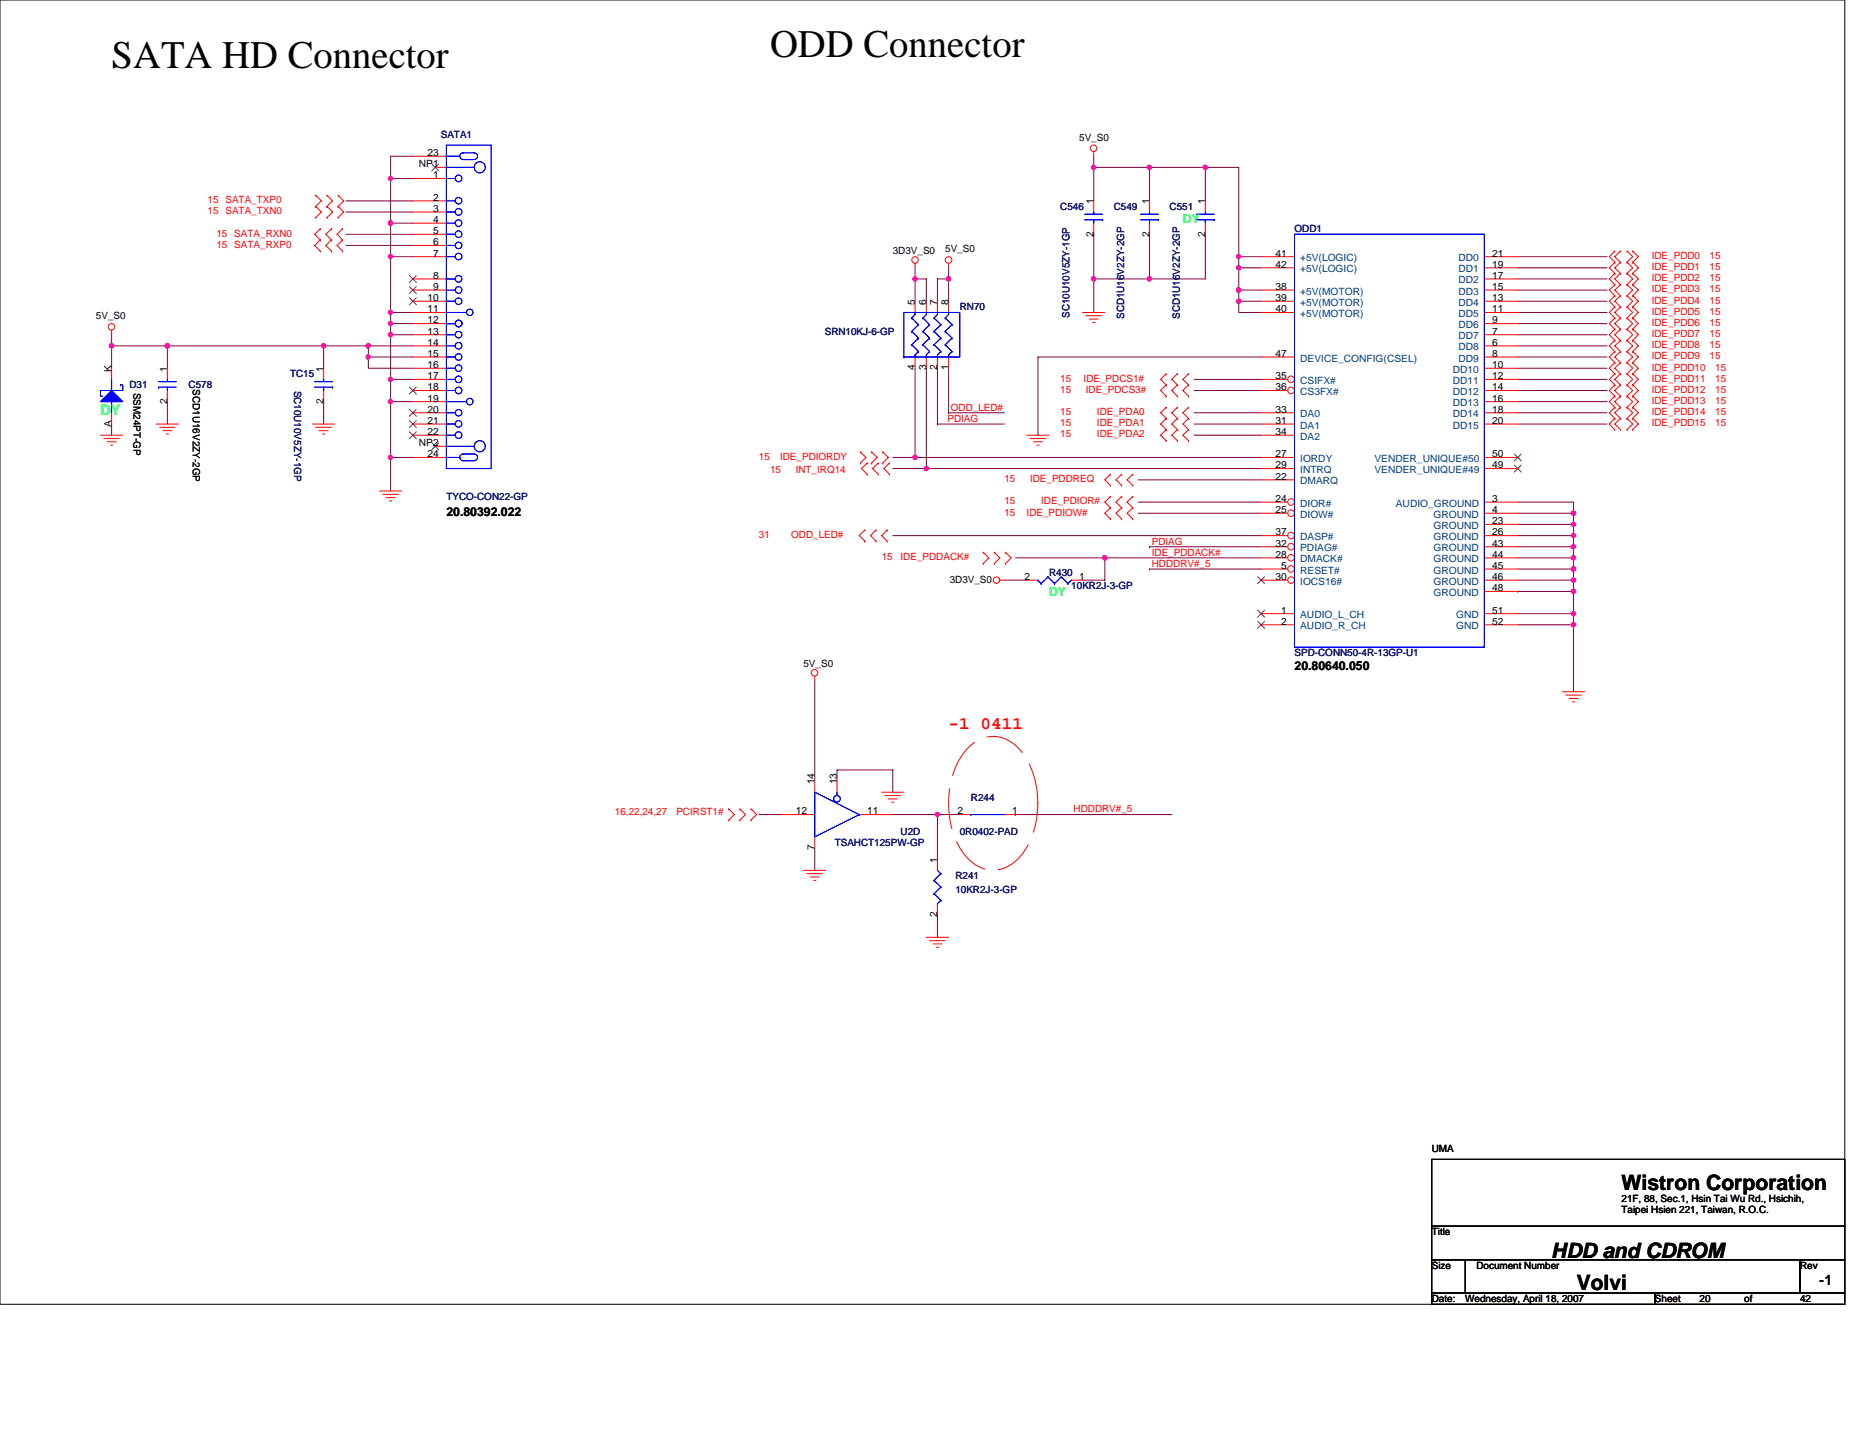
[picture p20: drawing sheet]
<svg xmlns="http://www.w3.org/2000/svg" width="279mm" height="216mm" viewBox="0 0 279 216" stroke-linecap="round" stroke-linejoin="round" font-family="sans-serif">
<defs><g id="words">
<g font-size="5.9">
<text x="16.8" y="10.3">SATA HD Connector</text>
<text x="115.7" y="8.6">ODD Connector</text>
</g>
<g font-size="3.2">
<text x="243.6" y="178.8">Wistron Corporation</text>
<text x="233" y="189">HDD and CDROM</text>
<text x="236.9" y="193.9">Volvi</text>
</g>
<text font-size="2.7" fill="#f00" x="142.5" y="109.5">-1 0411</text>
<text font-size="2.2" fill="#00ff40" x="15.1" y="62.4">DY</text>
<text font-size="2.2" x="273.3" y="193.1">-1</text>
<g font-size="1.8" fill="#00ff40">
<text x="177.7" y="33.6">DY</text>
<text x="157.6" y="89.6">DY</text>
</g>
<g font-size="1.8">
<text x="67.1" y="77.5">20.80392.022</text>
<text x="194.5" y="100.6">20.80640.050</text>
</g>
<g font-size="1.5">
<text x="64.2" y="23.5">23</text>
<text x="162.1" y="21.1">5V_S0</text>
<text x="62.9" y="25.1">NP1</text>
<text x="65" y="26.8">1</text>
<text x="65" y="30.2">2</text>
<text x="65" y="31.8">3</text>
<text x="65" y="33.5">4</text>
<text x="65" y="35.2">5</text>
<text x="164.3" y="35.5" transform="rotate(-90 164.3 35.5)">2</text>
<text x="164.3" y="30.7" transform="rotate(-90 164.3 30.7)">1</text>
<text x="172.7" y="35.5" transform="rotate(-90 172.7 35.5)">2</text>
<text x="172.7" y="30.7" transform="rotate(-90 172.7 30.7)">1</text>
<text x="181" y="35.5" transform="rotate(-90 181 35.5)">2</text>
<text x="181" y="30.7" transform="rotate(-90 181 30.7)">1</text>
<text x="65" y="36.9">6</text>
<text x="65" y="38.5">7</text>
<text x="65" y="41.9">8</text>
<text x="134.1" y="38.2">3D3V_S0</text>
<text x="142" y="37.9">5V_S0</text>
<text x="191.6" y="38.5">41</text>
<text x="191.6" y="40.2">42</text>
<text x="224.1" y="38.5">21</text>
<text x="224.1" y="40.2">19</text>
<text x="224.1" y="41.9">17</text>
<text x="14.4" y="48">5V_S0</text>
<text x="64.2" y="45.2">10</text>
<text x="64.2" y="46.9">11</text>
<text x="65" y="43.6">9</text>
<text x="137.4" y="45.8" transform="rotate(-90 137.4 45.8)">5</text>
<text x="139.1" y="45.8" transform="rotate(-90 139.1 45.8)">6</text>
<text x="140.8" y="45.8" transform="rotate(-90 140.8 45.8)">7</text>
<text x="142.5" y="45.8" transform="rotate(-90 142.5 45.8)">8</text>
<text x="191.6" y="43.6">38</text>
<text x="191.6" y="45.2">39</text>
<text x="191.6" y="46.9">40</text>
<text x="224.1" y="43.6">15</text>
<text x="224.1" y="45.2">13</text>
<text x="224.1" y="46.9">11</text>
<text x="64.2" y="48.6">12</text>
<text x="64.2" y="50.3">13</text>
<text x="64.2" y="51.9">14</text>
<text x="64.2" y="53.6">15</text>
<text x="191.6" y="53.6">47</text>
<text x="224.1" y="48.6">9</text>
<text x="224.1" y="50.3">7</text>
<text x="224.1" y="51.9">6</text>
<text x="224.1" y="53.6">8</text>
<text x="16.7" y="55.8" transform="rotate(-90 16.7 55.8)">K</text>
<text x="20.1" y="59" transform="rotate(90 20.1 59)">SSM24PT-GP</text>
<text x="25.1" y="55.8" transform="rotate(-90 25.1 55.8)">1</text>
<text x="29" y="58.5" transform="rotate(90 29 58.5)">SCD1U16V2ZY-2GP</text>
<text x="48.6" y="55.8" transform="rotate(-90 48.6 55.8)">1</text>
<text x="64.2" y="55.3">16</text>
<text x="64.2" y="57">17</text>
<text x="64.2" y="58.7">18</text>
<text x="137.4" y="55.6" transform="rotate(-90 137.4 55.6)">4</text>
<text x="139.1" y="55.6" transform="rotate(-90 139.1 55.6)">3</text>
<text x="140.8" y="55.6" transform="rotate(-90 140.8 55.6)">2</text>
<text x="142.5" y="55.6" transform="rotate(-90 142.5 55.6)">1</text>
<text x="191.6" y="57">35</text>
<text x="191.6" y="58.7">36</text>
<text x="224.1" y="55.3">10</text>
<text x="224.1" y="57">12</text>
<text x="224.1" y="58.7">14</text>
<text x="16.7" y="64.2" transform="rotate(-90 16.7 64.2)">A</text>
<text x="25.1" y="60.7" transform="rotate(-90 25.1 60.7)">2</text>
<text x="48.6" y="60.7" transform="rotate(-90 48.6 60.7)">2</text>
<text x="64.2" y="60.3">19</text>
<text x="64.2" y="62">20</text>
<text x="64.2" y="63.7">21</text>
<text x="64.2" y="65.4">22</text>
<text x="191.6" y="63.7">31</text>
<text x="191.6" y="62">33</text>
<text x="191.6" y="65.4">34</text>
<text x="224.1" y="60.3">16</text>
<text x="224.1" y="62">18</text>
<text x="224.1" y="63.7">20</text>
<text x="62.9" y="67">NP2</text>
<text x="64.2" y="68.7">24</text>
<text x="191.6" y="68.7">27</text>
<text x="191.6" y="70.4">29</text>
<text x="224.1" y="70.4">49</text>
<text x="224.1" y="68.7">50</text>
<text x="191.6" y="72.1">22</text>
<text x="191.6" y="75.4">24</text>
<text x="191.6" y="77.1">25</text>
<text x="224.1" y="75.4">3</text>
<text x="224.1" y="77.1">4</text>
<text x="191.6" y="83.8">28</text>
<text x="191.6" y="82.1">32</text>
<text x="191.6" y="80.5">37</text>
<text x="224.1" y="78.8">23</text>
<text x="224.1" y="80.5">26</text>
<text x="224.1" y="82.1">43</text>
<text x="224.1" y="83.8">44</text>
<text x="142.7" y="87.5">3D3V_S0</text>
<text x="153.9" y="87.1">2</text>
<text x="162.1" y="87.1">1</text>
<text x="191.6" y="87.1">30</text>
<text x="192.4" y="85.5">5</text>
<text x="224.1" y="85.5">45</text>
<text x="224.1" y="87.1">46</text>
<text x="224.1" y="88.8">48</text>
<text x="192.4" y="92.2">1</text>
<text x="192.4" y="93.9">2</text>
<text x="224.1" y="92.2">51</text>
<text x="224.1" y="93.9">52</text>
<text x="120.7" y="100.3">5V_S0</text>
<text x="122.4" y="117.9" transform="rotate(-90 122.4 117.9)">14</text>
<text x="125.7" y="117.9" transform="rotate(-90 125.7 117.9)">13</text>
<text x="119.5" y="122.4">12</text>
<text x="130.2" y="122.4">11</text>
<text x="143.8" y="122.4">2</text>
<text x="152" y="122.4">1</text>
<text x="122.4" y="127.7" transform="rotate(-90 122.4 127.7)">7</text>
<text x="140.8" y="129.6" transform="rotate(-90 140.8 129.6)">1</text>
<text x="140.8" y="137.8" transform="rotate(-90 140.8 137.8)">2</text>
<text x="215.1" y="173">UMA</text>
<text x="215.1" y="185.6">Title</text>
<text x="243.6" y="180.6">21F, 88, Sec.1, Hsin Tai Wu Rd., Hsichih,</text>
<text x="243.6" y="182.3">Taipei Hsien 221, Taiwan, R.O.C.</text>
<text x="215.1" y="190.6">Size</text>
<text x="221.8" y="190.6">Document Number</text>
<text x="270.4" y="190.6">Rev</text>
<text x="215.1" y="195.6">Date:</text>
<text x="220.1" y="195.6">Wednesday, April 18, 2007</text>
<text x="248.6" y="195.6">Sheet</text>
<text x="255.3" y="195.6">20</text>
<text x="262" y="195.6">of</text>
<text x="270.4" y="195.6">42</text>
</g>
<g font-size="1.5" fill="#000080">
<text x="66.2" y="20.8">SATA1</text>
<text x="159.3" y="31.5">C546</text>
<text x="167.3" y="31.5">C549</text>
<text x="175.7" y="31.5">C551</text>
<text x="194.5" y="34.9">ODD1</text>
<text x="144.2" y="46.6">RN70</text>
<text x="160.7" y="47.8" transform="rotate(-90 160.7 47.8)">SC10U10V5ZY-1GP</text>
<text x="168.9" y="47.9" transform="rotate(-90 168.9 47.9)">SCD1U16V2ZY-2GP</text>
<text x="177.2" y="47.9" transform="rotate(-90 177.2 47.9)">SCD1U16V2ZY-2GP</text>
<text x="123.9" y="50.3">SRN10KJ-6-GP</text>
<text x="19.5" y="58.4">D31</text>
<text x="28.3" y="58.4">C578</text>
<text x="43.6" y="56.7">TC15</text>
<text x="44.2" y="58.7" transform="rotate(90 44.2 58.7)">SC10U10V5ZY-1GP</text>
<text x="67.1" y="75.1">TYCO-CON22-GP</text>
<text x="157.6" y="86.5">R430</text>
<text x="160.9" y="88.5">10KR2J-3-GP</text>
<text x="194.5" y="98.6">SPD-CONN50-4R-13GP-U1</text>
<text x="135.3" y="125.4">U2D</text>
<text x="144.2" y="125.4">0R0402-PAD</text>
<text x="145.8" y="120.4">R244</text>
<text x="125.4" y="127.1">TSAHCT125PW-GP</text>
<text x="143.5" y="132.1">R241</text>
<text x="143.5" y="134.1">10KR2J-3-GP</text>
</g>
<g font-size="1.5" fill="#f00">
<text x="31.2" y="30.5">15 SATA_TXP0</text>
<text x="31.2" y="32.2">15 SATA_TXN0</text>
<text x="32.5" y="35.6">15 SATA_RXN0</text>
<text x="32.5" y="37.2">15 SATA_RXP0</text>
<text x="248.1" y="38.9">IDE_PDD0</text>
<text x="248.1" y="40.6">IDE_PDD1</text>
<text x="256.8" y="38.9">15</text>
<text x="256.8" y="40.6">15</text>
<text x="248.1" y="42.2">IDE_PDD2</text>
<text x="248.1" y="43.9">IDE_PDD3</text>
<text x="248.1" y="45.6">IDE_PDD4</text>
<text x="248.1" y="47.3">IDE_PDD5</text>
<text x="256.8" y="42.2">15</text>
<text x="256.8" y="43.9">15</text>
<text x="256.8" y="45.6">15</text>
<text x="256.8" y="47.3">15</text>
<text x="248.1" y="52.3">IDE_PDD8</text>
<text x="248.1" y="54">IDE_PDD9</text>
<text x="248.1" y="49">IDE_PDD6</text>
<text x="248.1" y="50.6">IDE_PDD7</text>
<text x="256.8" y="52.3">15</text>
<text x="256.8" y="54">15</text>
<text x="256.8" y="49">15</text>
<text x="256.8" y="50.6">15</text>
<text x="159.3" y="57.3">15</text>
<text x="159.3" y="59">15</text>
<text x="162.8" y="57.3">IDE_PDCS1#</text>
<text x="163.1" y="59">IDE_PDCS3#</text>
<text x="248.1" y="55.7">IDE_PDD10</text>
<text x="248.1" y="57.3">IDE_PDD11</text>
<text x="248.1" y="59">IDE_PDD12</text>
<text x="257.7" y="55.7">15</text>
<text x="257.7" y="57.3">15</text>
<text x="257.7" y="59">15</text>
<text x="142.3" y="63.4">PDIAG</text>
<text x="142.8" y="61.7">ODD_LED#</text>
<text x="159.3" y="62.4">15</text>
<text x="159.3" y="64.1">15</text>
<text x="159.3" y="65.7">15</text>
<text x="164.8" y="62.4">IDE_PDA0</text>
<text x="164.8" y="64.1">IDE_PDA1</text>
<text x="164.8" y="65.7">IDE_PDA2</text>
<text x="248.1" y="60.7">IDE_PDD13</text>
<text x="248.1" y="62.4">IDE_PDD14</text>
<text x="248.1" y="64.1">IDE_PDD15</text>
<text x="257.7" y="60.7">15</text>
<text x="257.7" y="62.4">15</text>
<text x="257.7" y="64.1">15</text>
<text x="114" y="69.1">15</text>
<text x="115.7" y="71.1">15</text>
<text x="117.2" y="69.1">IDE_PDIORDY</text>
<text x="119.5" y="71.1">INT_IRQ14</text>
<text x="150.9" y="72.4">15</text>
<text x="150.9" y="75.8">15</text>
<text x="150.9" y="77.5">15</text>
<text x="154.2" y="77.5">IDE_PDIOW#</text>
<text x="154.7" y="72.4">IDE_PDDREQ</text>
<text x="156.4" y="75.8">IDE_PDIOR#</text>
<text x="114" y="80.8">31</text>
<text x="118.9" y="80.8">ODD_LED#</text>
<text x="173" y="81.8">PDIAG</text>
<text x="173" y="83.5">IDE_PDDACK#</text>
<text x="132.4" y="84.2">15</text>
<text x="135.3" y="84.2">IDE_PDDACK#</text>
<text x="173" y="85.2">HDDDRV#_5</text>
<text x="92.4" y="122.4">16,22,24,27</text>
<text x="101.6" y="122.4">PCIRST1#</text>
<text x="161.3" y="122">HDDDRV#_5</text>
</g>
<g font-size="1.5" fill="#004080">
<text x="195.3" y="39.2">+5V(LOGIC)</text>
<text x="195.3" y="40.9">+5V(LOGIC)</text>
<text x="219.1" y="39.2">DD0</text>
<text x="219.1" y="40.9">DD1</text>
<text x="195.3" y="44.3">+5V(MOTOR)</text>
<text x="195.3" y="45.9">+5V(MOTOR)</text>
<text x="195.3" y="47.6">+5V(MOTOR)</text>
<text x="219.1" y="42.6">DD2</text>
<text x="219.1" y="44.3">DD3</text>
<text x="219.1" y="45.9">DD4</text>
<text x="219.1" y="47.6">DD5</text>
<text x="219.1" y="49.3">DD6</text>
<text x="219.1" y="51">DD7</text>
<text x="219.1" y="52.6">DD8</text>
<text x="195.3" y="57.7">CSIFX#</text>
<text x="195.3" y="59.4">CS3FX#</text>
<text x="195.3" y="54.3">DEVICE_CONFIG(CSEL)</text>
<text x="218.2" y="56">DD10</text>
<text x="218.2" y="57.7">DD11</text>
<text x="218.2" y="59.4">DD12</text>
<text x="219.1" y="54.3">DD9</text>
<text x="195.3" y="64.4">DA1</text>
<text x="195.3" y="62.7">DA0</text>
<text x="218.2" y="61">DD13</text>
<text x="218.2" y="62.7">DD14</text>
<text x="218.2" y="64.4">DD15</text>
<text x="195.3" y="69.4">IORDY</text>
<text x="195.3" y="71.1">INTRQ</text>
<text x="195.3" y="66.1">DA2</text>
<text x="206.5" y="71.1">VENDER_UNIQUE#49</text>
<text x="206.5" y="69.4">VENDER_UNIQUE#50</text>
<text x="195.3" y="72.8">DMARQ</text>
<text x="195.3" y="76.1">DIOR#</text>
<text x="195.3" y="77.8">DIOW#</text>
<text x="209.7" y="76.1">AUDIO_GROUND</text>
<text x="215.3" y="77.8">GROUND</text>
<text x="195.3" y="82.8">PDIAG#</text>
<text x="195.3" y="81.2">DASP#</text>
<text x="215.3" y="79.5">GROUND</text>
<text x="215.3" y="81.2">GROUND</text>
<text x="215.3" y="82.8">GROUND</text>
<text x="195.3" y="86.2">RESET#</text>
<text x="195.3" y="84.5">DMACK#</text>
<text x="195.3" y="87.8">IOCS16#</text>
<text x="215.3" y="84.5">GROUND</text>
<text x="215.3" y="86.2">GROUND</text>
<text x="215.3" y="87.8">GROUND</text>
<text x="215.3" y="89.5">GROUND</text>
<text x="195.3" y="92.9">AUDIO_L_CH</text>
<text x="195.3" y="94.6">AUDIO_R_CH</text>
<text x="218.7" y="92.9">GND</text>
<text x="218.7" y="94.6">GND</text>
</g>
</g></defs>
<path d="M0 0h277.1v196h-277.1zM215.1 174.2h62v10h-62zM215.1 189.3h5v5h-5zM215.1 184.2h62v5.1h-62zM215.1 194.3h33.5v1.7h-33.5zM220.1 189.3h50.3v5h-50.3zM248.6 194.3h28.5v1.7h-28.5zM270.4 189.3h6.7v5h-6.7z" fill="none" stroke="#000" stroke-width=".15"/>
<g fill="none" stroke="#800040" stroke-width=".15">
<path d="M52 30.2h10M52 31.9h10M52 35.2h10M52 36.9h10M58.7 26.8h3.3M58.7 26.8h.1M58.7 33.5h3.3M58.7 33.5h.1M58.7 38.6h3.3M58.7 38.6h.1M58.7 26.8v47M62 23.5h-3.3v3.3"/>
<path d="M164.3 25.1v5.1M164.3 35.2h.1M164.3 25.1h.1M164.3 23.5v1.6M164.3 35.2v6.7M164.3 25.1h16.8M172.7 25.1v5.1M172.7 35.2v6.7M172.7 25.1h.1M181.1 25.1h5v13.5h3.3M181.1 35.2v6.7h-8.4M181.1 25.1v5.1"/>
<path d="M186.1 38.6h.1M186.1 38.6v1.6M228 38.6h13.4M16.8 52v3.3M16.8 52h8.3v3.3M16.8 52h.1M16.8 50.3v1.7M25.1 52h23.5v3.3M25.1 52h.1M48.6 52h.1M48.6 52h13.4M55.3 52h.1"/>
<path d="M55.3 53.6h.1M55.3 52v1.6M55.3 53.6v1.7h6.7M55.3 53.6h6.7M58.7 46.9h3.3M58.7 46.9h.1M58.7 48.6h3.3M58.7 48.6h.1M58.7 50.3h3.3M58.7 50.3h.1M58.7 57h3.3M58.7 57h.1"/>
<path d="M137.5 55.3v13.4M137.5 41.9h1.6v3.4M137.5 40.2v1.7M137.5 41.9h.1M137.5 41.9v3.4M139.1 55.3v15.1M140.8 41.9v3.4M140.8 41.9h.1M140.8 55.3v8.4M140.8 41.9h1.7M142.5 41.9v3.4M142.5 55.3v6.7"/>
<path d="M142.5 40.2v1.7M164.3 41.9v5M164.3 41.9h8.4M172.7 41.9h.1M179.4 58.7h10M179.4 57h10M186.1 45.3v1.6h3.3M186.1 45.3h.1M186.1 40.2v3.4h3.3M186.1 43.6v1.7h3.3M186.1 43.6h.1M186.1 40.2h.1"/>
<path d="M186.1 40.2h3.3M189.4 53.6h-33.5v11.8M228 55.3h13.4M228 57h13.4M228 58.7h13.4M228 52h13.4M228 53.6h13.4M228 45.3h13.4M228 41.9h13.4M228 40.2h13.4M228 50.3h13.4M228 48.6h13.4"/>
<path d="M228 46.9h13.4M228 43.6h13.4M16.8 63.7v1.7M25.1 60.3v3.4M48.6 60.3v3.4M58.7 68.7h3.3M58.7 60.3h.1M58.7 68.7h.1M58.7 60.3h3.3M134.1 70.4h5M134.1 68.7h3.4M137.5 68.7h.1"/>
<path d="M137.5 68.7h51.9M139.1 70.4h.1M139.1 70.4h50.3M140.8 63.7h.1M140.8 63.7h10.1M142.5 62h.1M142.5 62h8.4M171 72.1h18.4M171 75.4h18.4M171 77.1h18.4M179.4 63.7h10M179.4 62h10"/>
<path d="M179.4 65.4h10M228 62h13.4M228 63.7h13.4M228 60.3h13.4M228 77.1h8.4M228 75.4h8.4v1.7M228 78.8h8.4M236.4 78.8h.1M236.4 77.1h.1M236.4 77.1v11.8M134.1 80.5h55.3M150.9 87.2h3.3"/>
<path d="M152.5 83.8h13.5M166 83.8v3.4h-3.4M166 83.8h.1M166 83.8h23.4M172.7 85.5h.1M172.7 82.1h.1M172.7 85.5h16.7M172.7 82.1h16.7M228 88.9h.1M228 93.9h8.4M228 80.5h8.4M228 87.2h8.4"/>
<path d="M228 92.2h8.4M228 82.1h8.4M228 83.8h8.4M228 85.5h8.4M228 88.9h8.4M236.4 92.2h.1M236.4 88.9v3.3M236.4 80.5h.1M236.4 93.9h.1M236.4 82.1h.1M236.4 83.8h.1M236.4 85.5h.1"/>
<path d="M236.4 87.2h.1M236.4 92.2v11.7M122.4 102.3v15M125.7 117.3v-1.6h8.4v3.3M114 122.4h3.3M122.4 127.4v3.4M134.1 122.4h6.7M140.8 137.5v3.3M140.8 122.4h.1M140.8 122.4h3.4M140.8 122.4v6.7M152.5 122.4h.1"/>
<path d="M152.5 122.4h23.5"/>
</g>
<g fill="#f0f" stroke="#f0f" stroke-width=".15">
<circle cx="55.3" cy="52" r=".32"/>
<circle cx="48.6" cy="52" r=".33"/>
<circle cx="55.3" cy="53.6" r=".32"/>
<circle cx="58.7" cy="60.3" r=".33"/>
<circle cx="58.7" cy="46.9" r=".33"/>
<circle cx="58.7" cy="48.6" r=".33"/>
<circle cx="58.7" cy="26.8" r=".33"/>
<circle cx="58.7" cy="50.3" r=".33"/>
<circle cx="58.7" cy="33.5" r=".33"/>
<circle cx="58.7" cy="57" r=".33"/>
<circle cx="58.7" cy="68.7" r=".33"/>
<circle cx="58.7" cy="38.5" r=".33"/>
<circle cx="25.1" cy="52" r=".33"/>
<circle cx="16.7" cy="52" r=".33"/>
<circle cx="140.8" cy="122.4" r=".33"/>
<circle cx="236.4" cy="88.8" r=".33"/>
<circle cx="236.4" cy="92.2" r=".33"/>
<circle cx="186.1" cy="45.3" r=".33"/>
<circle cx="236.4" cy="78.8" r=".33"/>
<circle cx="137.4" cy="68.7" r=".32"/>
<circle cx="139.1" cy="70.4" r=".32"/>
<circle cx="236.4" cy="80.5" r=".33"/>
<circle cx="186.1" cy="43.6" r=".33"/>
<circle cx="236.4" cy="93.9" r=".33"/>
<circle cx="236.4" cy="82.1" r=".33"/>
<circle cx="166" cy="83.8" r=".33"/>
<circle cx="164.3" cy="41.9" r=".32"/>
<circle cx="164.3" cy="25.1" r=".32"/>
<circle cx="181" cy="25.1" r=".32"/>
<circle cx="172.6" cy="25.1" r=".32"/>
<circle cx="172.6" cy="41.9" r=".32"/>
<circle cx="236.4" cy="77.1" r=".33"/>
<circle cx="236.4" cy="83.8" r=".33"/>
<circle cx="186.1" cy="38.5" r=".33"/>
<circle cx="186.1" cy="40.2" r=".33"/>
<circle cx="236.4" cy="85.5" r=".33"/>
<circle cx="236.4" cy="87.2" r=".33"/>
<circle cx="142.5" cy="41.9" r=".33"/>
<circle cx="137.4" cy="41.9" r=".32"/>
</g>
<g fill="none" stroke="#f00" stroke-width=".15">
<path d="M47.4 31h.1M47.4 29.3h.1M47.4 32.7h.1M47.4 29.3l.9 .9-.9 .8M47.4 31l.9 .9-.9 .8M48.1 36h.1M48.1 34.4h.1M48.1 37.7h.1M48.1 34.4l-.8 .8 .8 .8M48.1 36l-.8 .9 .8 .8M49.1 29.3h.1M49.1 31h.1"/>
<path d="M49.1 32.7h.1M49.1 29.3l.9 .9-.9 .8M49.1 31l.9 .9-.9 .8M49.8 34.4h.1M49.8 36h.1M49.8 37.7h.1M49.8 34.4l-.8 .8 .8 .8M49.8 36l-.8 .9 .8 .8M50.8 31h.1M50.8 29.3h.1M50.8 32.7h.1M50.8 29.3l.8 .9-.8 .8"/>
<path d="M50.8 31l.8 .9-.8 .8M51.5 36h.1M51.5 34.4h.1M51.5 37.7h.1M51.5 34.4l-.9 .8 .9 .8M51.5 36l-.9 .9 .9 .8M137.5 39.6v.6M142.5 39.6v.6M164.3 22.8v.7M172.7 30.2v1.7M172.7 33.5v1.7M181.1 30.2v1.7"/>
<path d="M181.1 33.5v1.7M242.6 39.4h.1M242.6 37.7h.1M242.6 37.7l-.9 .9 .9 .8M242.6 39.4l-.9 .8 .9 .9M243.4 39.4h.1M243.4 37.7h.1M243.4 37.7l-.8 .9 .8 .8M243.4 39.4l-.8 .8 .8 .9M244.4 37.7h.1M244.4 39.4h.1M244.4 37.7l.9 .9-.9 .8"/>
<path d="M244.4 39.4l.9 .8-.9 .9M245.3 39.4h.1M245.3 37.7h.1M245.3 37.7l.8 .9-.8 .8M245.3 39.4l.8 .8-.8 .9M16.8 49.6v.7M16.8 55.3v1.7M137.5 45.3v1.6M137.5 53.6v1.7M139.1 45.3v1.6M139.1 53.6v1.7M140.8 45.3v1.6"/>
<path d="M140.8 53.6v1.7M142.5 45.3v1.6M142.5 53.6v1.7M162.6 46.9h3.4M163.1 47.4h2.4M163.6 47.9h1.4M164.1 48.5h.4M175.2 59.5h.1M175.2 57.8h.1M175.2 56.2h.1M175.2 56.2l-.9 .8 .9 .8M175.2 57.8l-.9 .9 .9 .8"/>
<path d="M176.9 57.8h.1M176.9 59.5h.1M176.9 56.2h.1M176.9 57.8l-.9 .9 .9 .8M176.9 56.2l-.9 .8 .9 .8M178.5 59.5h.1M178.5 57.8h.1M178.5 56.2h.1M178.5 56.2l-.8 .8 .8 .8M178.5 57.8l-.8 .9 .8 .8M242.6 52.8h.1M242.6 51.1h.1"/>
<path d="M242.6 54.5h.1M242.6 56.2h.1M242.6 57.8h.1M242.6 59.5h.1M242.6 41.1h.1M242.6 42.8h.1M242.6 44.4h.1M242.6 46.1h.1M242.6 47.8h.1M242.6 49.4h.1M242.6 51.1l-.9 .9 .9 .8M242.6 52.8l-.9 .8 .9 .9"/>
<path d="M242.6 54.5l-.9 .8 .9 .9M242.6 56.2l-.9 .8 .9 .8M242.6 57.8l-.9 .9 .9 .8M242.6 59.5l-.9 .8 .9 .9M242.6 41.1l-.9 .8 .9 .9M242.6 42.8l-.9 .8 .9 .8M242.6 44.4l-.9 .9 .9 .8M242.6 46.1l-.9 .8 .9 .9M242.6 47.8l-.9 .8 .9 .8M242.6 49.4l-.9 .9 .9 .8M243.4 52.8h.1M243.4 51.1h.1"/>
<path d="M243.4 54.5h.1M243.4 56.2h.1M243.4 57.8h.1M243.4 59.5h.1M243.4 41.1h.1M243.4 42.8h.1M243.4 44.4h.1M243.4 46.1h.1M243.4 47.8h.1M243.4 49.4h.1M243.4 51.1l-.8 .9 .8 .8M243.4 52.8l-.8 .8 .8 .9"/>
<path d="M243.4 54.5l-.8 .8 .8 .9M243.4 56.2l-.8 .8 .8 .8M243.4 57.8l-.8 .9 .8 .8M243.4 59.5l-.8 .8 .8 .9M243.4 41.1l-.8 .8 .8 .9M243.4 42.8l-.8 .8 .8 .8M243.4 44.4l-.8 .9 .8 .8M243.4 46.1l-.8 .8 .8 .9M243.4 47.8l-.8 .8 .8 .8M243.4 49.4l-.8 .9 .8 .8M244.4 51.1h.1M244.4 52.8h.1"/>
<path d="M244.4 54.5h.1M244.4 56.2h.1M244.4 57.8h.1M244.4 59.5h.1M244.4 41.1h.1M244.4 42.8h.1M244.4 44.4h.1M244.4 46.1h.1M244.4 47.8h.1M244.4 49.4h.1M244.4 51.1l.9 .9-.9 .8M244.4 52.8l.9 .8-.9 .9"/>
<path d="M244.4 54.5l.9 .8-.9 .9M244.4 56.2l.9 .8-.9 .8M244.4 57.8l.9 .9-.9 .8M244.4 59.5l.9 .8-.9 .9M244.4 41.1l.9 .8-.9 .9M244.4 42.8l.9 .8-.9 .8M244.4 44.4l.9 .9-.9 .8M244.4 46.1l.9 .8-.9 .9M244.4 47.8l.9 .8-.9 .8M244.4 49.4l.9 .9-.9 .8M245.3 52.8h.1M245.3 51.1h.1"/>
<path d="M245.3 54.5h.1M245.3 56.2h.1M245.3 57.8h.1M245.3 59.5h.1M245.3 41.1h.1M245.3 42.8h.1M245.3 44.4h.1M245.3 46.1h.1M245.3 47.8h.1M245.3 49.4h.1M245.3 51.1l.8 .9-.8 .8M245.3 52.8l.8 .8-.8 .9"/>
<path d="M245.3 54.5l.8 .8-.8 .9M245.3 56.2l.8 .8-.8 .8M245.3 57.8l.8 .9-.8 .8M245.3 59.5l.8 .8-.8 .9M245.3 41.1l.8 .8-.8 .9M245.3 42.8l.8 .8-.8 .8M245.3 44.4l.8 .9-.8 .8M245.3 46.1l.8 .8-.8 .9M245.3 47.8l.8 .8-.8 .8M245.3 49.4l.8 .9-.8 .8M15.1 65.4h3.3M15.6 65.9h2.3"/>
<path d="M16.1 66.4h1.3M16.6 66.9h.3M16.8 62v1.7M23.5 63.7h3.3M24 64.2h2.3M24.5 64.7h1.3M25 65.2h.3M46.9 63.7h3.4M47.4 64.2h2.4M47.9 64.7h1.4M48.5 65.2h.3M57 73.8h3.3"/>
<path d="M57.5 74.3h2.3M58 74.8h1.4M58.5 75.3h.3M129.2 69.6h.1M129.2 67.9h.1M129.2 67.9l.9 .8-.9 .9M129.9 79.6h.1M129.9 79.6l-.8 .9 .8 .8M130.3 71.2h.1M130.3 69.6h.1M130.3 69.6l-.9 .8 .9 .8M130.9 67.9h.1"/>
<path d="M130.9 69.6h.1M130.9 67.9l.9 .8-.9 .9M131.6 79.6h.1M131.6 79.6l-.8 .9 .8 .8M131.9 69.6h.1M131.9 71.2h.1M131.9 69.6l-.8 .8 .8 .8M132.6 69.6h.1M132.6 67.9h.1M132.6 67.9l.8 .8-.8 .9M133.3 79.6h.1M133.3 79.6l-.9 .9 .9 .8"/>
<path d="M133.6 71.2h.1M133.6 69.6h.1M133.6 69.6l-.8 .8 .8 .8M154.2 65.4h3.4M154.7 65.9h2.4M155.2 66.4h1.4M155.7 66.9h.4M166.8 72.9h.1M166.8 71.2h.1M166.8 76.3h.1M166.8 74.6h.1M166.8 78h.1"/>
<path d="M166.8 71.2l-.8 .9 .8 .8M166.8 76.3l-.8 .8 .8 .9M166.8 74.6l-.8 .8 .8 .9M168.5 71.2h.1M168.5 72.9h.1M168.5 74.6h.1M168.5 76.3h.1M168.5 78h.1M168.5 71.2l-.9 .9 .9 .8M168.5 74.6l-.9 .8 .9 .9M168.5 76.3l-.9 .8 .9 .9M170.2 72.9h.1"/>
<path d="M170.2 71.2h.1M170.2 76.3h.1M170.2 74.6h.1M170.2 78h.1M170.2 71.2l-.9 .9 .9 .8M170.2 74.6l-.9 .8 .9 .9M170.2 76.3l-.9 .8 .9 .9M175.2 62.9h.1M175.2 61.2h.1M175.2 64.5h.1M175.2 66.2h.1M175.2 61.2l-.9 .8 .9 .9"/>
<path d="M175.2 62.9l-.9 .8 .9 .8M175.2 64.5l-.9 .9 .9 .8M176.9 61.2h.1M176.9 62.9h.1M176.9 64.5h.1M176.9 66.2h.1M176.9 62.9l-.9 .8 .9 .8M176.9 64.5l-.9 .9 .9 .8M176.9 61.2l-.9 .8 .9 .9M178.5 62.9h.1M178.5 61.2h.1M178.5 64.5h.1"/>
<path d="M178.5 66.2h.1M178.5 62.9l-.8 .8 .8 .8M178.5 64.5l-.8 .9 .8 .8M178.5 61.2l-.8 .8 .8 .9M242.6 61.2h.1M242.6 62.9h.1M242.6 64.5h.1M242.6 61.2l-.9 .8 .9 .9M242.6 62.9l-.9 .8 .9 .8M243.4 61.2h.1M243.4 62.9h.1M243.4 64.5h.1"/>
<path d="M243.4 61.2l-.8 .8 .8 .9M243.4 62.9l-.8 .8 .8 .8M244.4 61.2h.1M244.4 62.9h.1M244.4 64.5h.1M244.4 61.2l.9 .8-.9 .9M244.4 62.9l.9 .8-.9 .8M245.3 61.2h.1M245.3 62.9h.1M245.3 64.5h.1M245.3 61.2l.8 .8-.8 .9M245.3 62.9l.8 .8-.8 .8"/>
<path d="M129.9 81.3h.1M131.6 81.3h.1M133.3 81.3h.1M147.7 84.7h.1M147.7 83h.1M147.7 83l.8 .8-.8 .9M149.4 83h.1M149.4 84.7h.1M149.4 83l.8 .8-.8 .9M150.2 87.2h.7M151 84.7h.1M151 83h.1"/>
<path d="M151 83l.9 .8-.9 .9M189.4 92.2h5.1M189.4 93.9h5.1M122.4 101.6v.7M132.4 119h3.4M132.9 119.5h2.4M234.7 103.9h3.3M235.2 104.4h2.4M235.7 104.9h1.3M236.2 105.5h.3M109.5 121.5h.1M109.5 123.2h.1"/>
<path d="M109.5 121.5l.8 .9-.8 .8M111.1 123.2h.1M111.1 121.5h.1M111.1 121.5l.9 .9-.9 .8M112.8 121.5h.1M112.8 123.2h.1M112.8 121.5l.9 .9-.9 .8M120.7 130.8h3.4M121.2 131.3h2.3M121.7 131.8h1.3M122.2 132.3h.4M133.4 120h1.4"/>
<path d="M133.9 120.5h.4M140.8 129.1v1.7M140.8 135.8v1.7M139.1 140.8h3.4M139.6 141.3h2.4M140.1 141.8h1.4M140.7 142.3h.3"/>
<circle cx="137.5" cy="39.1" r=".49"/>
<circle cx="142.5" cy="39.1" r=".49"/>
<circle cx="164.3" cy="22.3" r=".49"/>
<circle cx="16.8" cy="49.1" r=".49"/>
<circle cx="149.7" cy="87.2" r=".49"/>
<circle cx="122.4" cy="101.1" r=".49"/>
</g>
<path d="M145.8 112a5 5 0 0 1 7.5 .7 13.5 13.5 0 0 1 1.7 13.1 7.5 7.5 0 0 1-4.9 4.9 5.4 5.4 0 0 1-5.7-2.9 13.9 13.9 0 0 1 0-14.2z" fill="none" stroke="#f00" stroke-width=".15" stroke-dasharray="6.1 2"/>
<g fill="none" stroke="#00f" stroke-width=".15">
<path d="M171.3 32.2h2.7M171.3 33h2.7M172.7 31.9v.3M172.7 33v.5M174 33h.1M179.7 32.2h2.7M179.7 33h2.7M181.1 31.9v.3M181.1 33v.5M182.4 33h.1M16.8 57v1.7M18.1 57.8h.3v.9h-3.3v.8h.3"/>
<path d="M18.1 57.8h.1M135.8 46.9h8.4v6.7h-8.4zM135.8 53.6h.1M137 47.8h.1M137 49.8h.1M137 51.8h.1M137 47.8l1 1M137 49.8l1 1M137 51.8l1 1M137.5 46.9v.4l-.5 .5M138 48.8h.1M138 50.8h.1"/>
<path d="M138 52.8h.1M138 52.8l-.5 .5v.3M138 48.8l-1 1M138 50.8l-1 1M138.6 51.8h.1M138.6 49.8h.1M138.6 47.8h.1M138.6 51.8l1 1M138.6 49.8l1 1M138.6 47.8l1 1M139.1 46.9v.4l-.5 .5M139.6 52.8l-.5 .5v.3"/>
<path d="M139.6 52.8h.1M139.6 50.8h.1M139.6 48.8h.1M139.6 50.8l-1 1M139.6 48.8l-1 1M140.3 47.8h.1M140.3 49.8h.1M140.3 51.8h.1M140.3 47.8l1 1M140.3 49.8l1 1M140.3 51.8l1 1M140.8 46.9v.4l-.5 .5"/>
<path d="M141.3 48.8h.1M141.3 50.8h.1M141.3 52.8h.1M141.3 52.8l-.5 .5v.3M141.3 48.8l-1 1M141.3 50.8l-1 1M142 51.8h.1M142 49.8h.1M142 47.8h.1M142 51.8l1 1M142 49.8l1 1M142 47.8l1 1"/>
<path d="M142.5 46.9v.4l-.5 .5M143 52.8l-.5 .5v.3M143 52.8h.1M143 50.8h.1M143 48.8h.1M143 50.8l-1 1M143 48.8l-1 1M16.8 60.3v1.7M140.3 132.3h.1M140.3 134.3h.1M140.3 132.3l1 1M140.3 134.3l1 1"/>
<path d="M140.8 135.8h.1M140.8 130.8l.5 .5M141.3 131.3h.1M141.3 133.3h.1M141.3 135.3h.1M141.3 131.3l-1 1M141.3 133.3l-1 1M141.3 135.3l-.5 .5"/>
</g>
<g fill="#00f" stroke="#00f" stroke-width=".15">
<path d="M15.1 60.3l1.7-1.6 1.6 1.6z" fill-rule="evenodd"/>
<path d="M15.1 60.3l1.7-1.6 1.6 1.6z" fill-rule="evenodd"/>
</g>
<path d="M188.9 91.7l1.1 1M188.9 93.4l1.1 1M189.9 91.7l-1 1M189.9 93.4l-1 1" fill="none" stroke="#804000" stroke-width=".15"/>
<circle cx="193.9" cy="85.5" r=".5" fill="#fff" stroke="#f00" stroke-width=".15"/>
<path d="M189.4 72.1h5.1M189.4 85.5h4" fill="none" stroke="#f00" stroke-width=".15"/>
<circle cx="193.9" cy="75.4" r=".5" fill="#fff" stroke="#f00" stroke-width=".15"/>
<path d="M189.4 75.4h4" fill="none" stroke="#f00" stroke-width=".15"/>
<circle cx="193.9" cy="77.1" r=".5" fill="#fff" stroke="#f00" stroke-width=".15"/>
<path d="M189.4 77.1h4M189.4 68.7h5.1" fill="none" stroke="#f00" stroke-width=".15"/>
<circle cx="193.9" cy="83.8" r=".5" fill="#fff" stroke="#f00" stroke-width=".15"/>
<path d="M189.4 70.4h5.1M189.4 83.8h4" fill="none" stroke="#f00" stroke-width=".15"/>
<circle cx="193.9" cy="87.2" r=".5" fill="#fff" stroke="#f00" stroke-width=".15"/>
<path d="M189.4 63.7h5.1M189.4 87.2h4" fill="none" stroke="#f00" stroke-width=".15"/>
<path d="M188.9 86.7l1.1 1M189.9 86.7l-1 1" fill="none" stroke="#804000" stroke-width=".15"/>
<circle cx="193.9" cy="82.1" r=".5" fill="#fff" stroke="#f00" stroke-width=".15"/>
<path d="M189.4 62h5.1M189.4 65.4h5.1M189.4 82.1h4" fill="none" stroke="#f00" stroke-width=".15"/>
<circle cx="193.9" cy="57" r=".5" fill="#fff" stroke="#f00" stroke-width=".15"/>
<path d="M189.4 57h4" fill="none" stroke="#f00" stroke-width=".15"/>
<circle cx="193.9" cy="58.7" r=".5" fill="#fff" stroke="#f00" stroke-width=".15"/>
<path d="M189.4 58.7h4" fill="none" stroke="#f00" stroke-width=".15"/>
<circle cx="193.9" cy="80.5" r=".5" fill="#fff" stroke="#f00" stroke-width=".15"/>
<g fill="none" stroke="#f00" stroke-width=".15">
<path d="M62 38.6h5.1M62 26.8h5.1M62 30.2h5.1M62 31.9h5.1M62 33.5h5.1M62 35.2h5.1M62 36.9h5.1M62 23.5h5.1M65.4 25.1h1.7M164.3 30.2v1.7M164.3 33.5v1.7M189.4 38.6h5.1"/>
<path d="M223 38.6h5M25.1 55.3v1.7M25.1 58.7v1.6M48.6 55.3v1.7M48.6 58.7v1.6M62 43.6h5.1M62 45.3h5.1M62 46.9h5.1M62 53.6h5.1M62 41.9h5.1M62 48.6h5.1M62 50.3h5.1"/>
<path d="M62 52h5.1M62 55.3h5.1M62 57h5.1M62 58.7h5.1M189.4 43.6h5.1M189.4 45.3h5.1M189.4 46.9h5.1M189.4 40.2h5.1M189.4 53.6h5.1M223 43.6h5M223 45.3h5M223 46.9h5"/>
<path d="M223 40.2h5M223 53.6h5M223 41.9h5M223 48.6h5M223 50.3h5M223 52h5M223 55.3h5M223 57h5M223 58.7h5M62 68.7h5.1M62 60.3h5.1M62 62h5.1"/>
<path d="M62 63.7h5.1M62 65.4h5.1M65.4 67.1h1.7M223 70.4h5M223 68.7h5M223 75.4h5M223 77.1h5M223 78.8h5M223 60.3h5M223 62h5M223 63.7h5M154.2 87.2h1.7"/>
<path d="M160.9 87.2h1.7M189.4 80.5h4M223 80.5h5M223 92.2h5M223 93.9h5M223 82.1h5M223 83.8h5M223 85.5h5M223 87.2h5M223 88.9h5M122.4 117.3v1.7M125.7 117.3v1.7"/>
<path d="M117.3 122.4h5.1M122.4 125.7v1.7M129.1 122.4h5M144.2 122.4h1.6M150.9 122.4h1.6"/>
</g>
<g fill="none" stroke="#804000" stroke-width=".15">
<path d="M64.9 24.6l1 1.1M65.9 24.6l-1 1.1M61.5 41.4l1 1M61.5 43.1l1 1M61.5 44.7l1 1.1M61.5 58.2l1 1M62.5 41.4l-1 1M62.5 43.1l-1 1M62.5 44.7l-1 1.1M62.5 58.2l-1 1M61.5 61.5l1 1M61.5 63.2l1 1"/>
<path d="M61.5 64.9l1 1M62.5 61.5l-1 1M62.5 63.2l-1 1M62.5 64.9l-1 1M64.9 66.5l1 1.1M65.9 66.5l-1 1.1M227.5 69.9l1 1M227.5 68.2l1 1.1M228.5 69.9l-1 1M228.5 68.2l-1 1.1"/>
</g>
<g fill="none" stroke="#00f" stroke-width=".15">
<path d="M67.1 21.8h6.7v48.6h-6.7zM67.1 26.8h1.3M67.1 30.2h1.3M67.1 31.9h1.3M67.1 33.5h1.3M67.1 35.2h1.3M67.1 36.9h1.3M67.1 38.6h1.3M67.1 25.1h4.1M67.1 23.5h2M69.1 23.5l.2 .4 .3 .1M69.6 23l-.5 .2v.3"/>
<path d="M69.6 24h1.6M69.6 23h1.6a.5 .5 0 0 1 .5 .5 .5 .5 0 0 1-.5 .5M162.9 32.2h2.7M162.9 33h2.7M164.3 31.9v.3M164.3 33v.5M165.6 33h.1M194.5 35.2h28.5v62h-28.5zM23.8 57.3h2.7M23.8 58.2h.1M23.8 58.2h2.7M25.1 57v.3"/>
<path d="M25.1 58.2v.5M47.3 57.3h2.7M47.3 58.2h2.7M48.6 57v.3M48.6 58.2v.5M50 58.2h.1M67.1 41.9h1.3M67.1 43.6h1.3M67.1 45.3h1.3M67.1 46.9h3M67.1 48.6h1.3M67.1 50.3h1.3"/>
<path d="M67.1 52h1.3M67.1 53.6h1.3M67.1 55.3h1.3M67.1 57h1.3M67.1 58.7h1.3M67.1 63.7h1.3M67.1 65.4h1.3M67.1 62h1.3M67.1 60.3h3M67.1 68.7h2M67.1 67.1h4.1M69.1 68.7l.2 .4 .3 .1"/>
<path d="M69.6 68.2l-.5 .3v.2M69.6 68.2h1.6a.5 .5 0 0 1 .5 .5 .5 .5 0 0 1-.5 .5M69.6 69.2h1.6M71.2 67.1h.1M155.9 87.2h.1M155.9 87.2l.5 .5M156.4 87.7h.1M157.4 86.7h.1M157.4 86.7l1 1M157.4 86.7l-1 1M158.4 87.7h.1M159.4 86.7h.1"/>
<path d="M159.4 86.7l1 1M159.4 86.7l-1 1M160.4 87.7h.1M160.9 87.2l-.5 .5M122.4 119l6.7 3.4-6.7 3.3zM125.7 119v.5M129.1 122.4h.1M145.8 122.4h.1M145.8 122.4h5.1"/>
<circle cx="68.9" cy="35.2" r=".5"/>
<circle cx="68.9" cy="33.5" r=".5"/>
<circle cx="68.9" cy="26.8" r=".5"/>
<circle cx="68.9" cy="31.8" r=".5"/>
<circle cx="68.9" cy="36.9" r=".49"/>
<circle cx="68.9" cy="38.5" r=".49"/>
<circle cx="68.9" cy="30.2" r=".49"/>
<circle cx="72.1" cy="25.1" r=".83"/>
<circle cx="68.9" cy="50.3" r=".5"/>
<circle cx="68.9" cy="57" r=".5"/>
<circle cx="68.9" cy="43.6" r=".5"/>
<circle cx="68.9" cy="41.9" r=".5"/>
<circle cx="68.9" cy="52" r=".5"/>
<circle cx="68.9" cy="58.7" r=".5"/>
<circle cx="68.9" cy="48.6" r=".5"/>
<circle cx="68.9" cy="55.3" r=".49"/>
<circle cx="68.9" cy="45.3" r=".49"/>
<circle cx="68.9" cy="53.6" r=".49"/>
<circle cx="70.6" cy="46.9" r=".49"/>
<circle cx="68.9" cy="65.4" r=".5"/>
<circle cx="68.9" cy="63.7" r=".49"/>
<circle cx="68.9" cy="62" r=".49"/>
<circle cx="70.6" cy="60.3" r=".49"/>
<circle cx="72.1" cy="67" r=".83"/>
<circle cx="125.7" cy="120" r=".49"/>
</g>
<g fill="#f0f" stroke="#f0f" stroke-width=".15">
<circle cx="55.3" cy="52" r=".32"/>
<circle cx="48.6" cy="52" r=".33"/>
<circle cx="55.3" cy="53.6" r=".32"/>
<circle cx="58.7" cy="60.3" r=".33"/>
<circle cx="58.7" cy="46.9" r=".33"/>
<circle cx="58.7" cy="48.6" r=".33"/>
<circle cx="58.7" cy="26.8" r=".33"/>
<circle cx="58.7" cy="50.3" r=".33"/>
<circle cx="58.7" cy="33.5" r=".33"/>
<circle cx="58.7" cy="57" r=".33"/>
<circle cx="58.7" cy="68.7" r=".33"/>
<circle cx="58.7" cy="38.5" r=".33"/>
<circle cx="25.1" cy="52" r=".33"/>
<circle cx="16.7" cy="52" r=".33"/>
<circle cx="140.8" cy="122.4" r=".33"/>
<circle cx="236.4" cy="88.8" r=".33"/>
<circle cx="236.4" cy="92.2" r=".33"/>
<circle cx="186.1" cy="45.3" r=".33"/>
<circle cx="236.4" cy="78.8" r=".33"/>
<circle cx="137.4" cy="68.7" r=".32"/>
<circle cx="139.1" cy="70.4" r=".32"/>
<circle cx="236.4" cy="80.5" r=".33"/>
<circle cx="186.1" cy="43.6" r=".33"/>
<circle cx="236.4" cy="93.9" r=".33"/>
<circle cx="236.4" cy="82.1" r=".33"/>
<circle cx="166" cy="83.8" r=".33"/>
<circle cx="164.3" cy="41.9" r=".32"/>
<circle cx="164.3" cy="25.1" r=".32"/>
<circle cx="181" cy="25.1" r=".32"/>
<circle cx="172.6" cy="25.1" r=".32"/>
<circle cx="172.6" cy="41.9" r=".32"/>
<circle cx="236.4" cy="77.1" r=".33"/>
<circle cx="236.4" cy="83.8" r=".33"/>
<circle cx="186.1" cy="38.5" r=".33"/>
<circle cx="186.1" cy="40.2" r=".33"/>
<circle cx="236.4" cy="85.5" r=".33"/>
<circle cx="236.4" cy="87.2" r=".33"/>
<circle cx="142.5" cy="41.9" r=".33"/>
<circle cx="137.4" cy="41.9" r=".32"/>
</g>
<use href="#words"/>
</svg>
